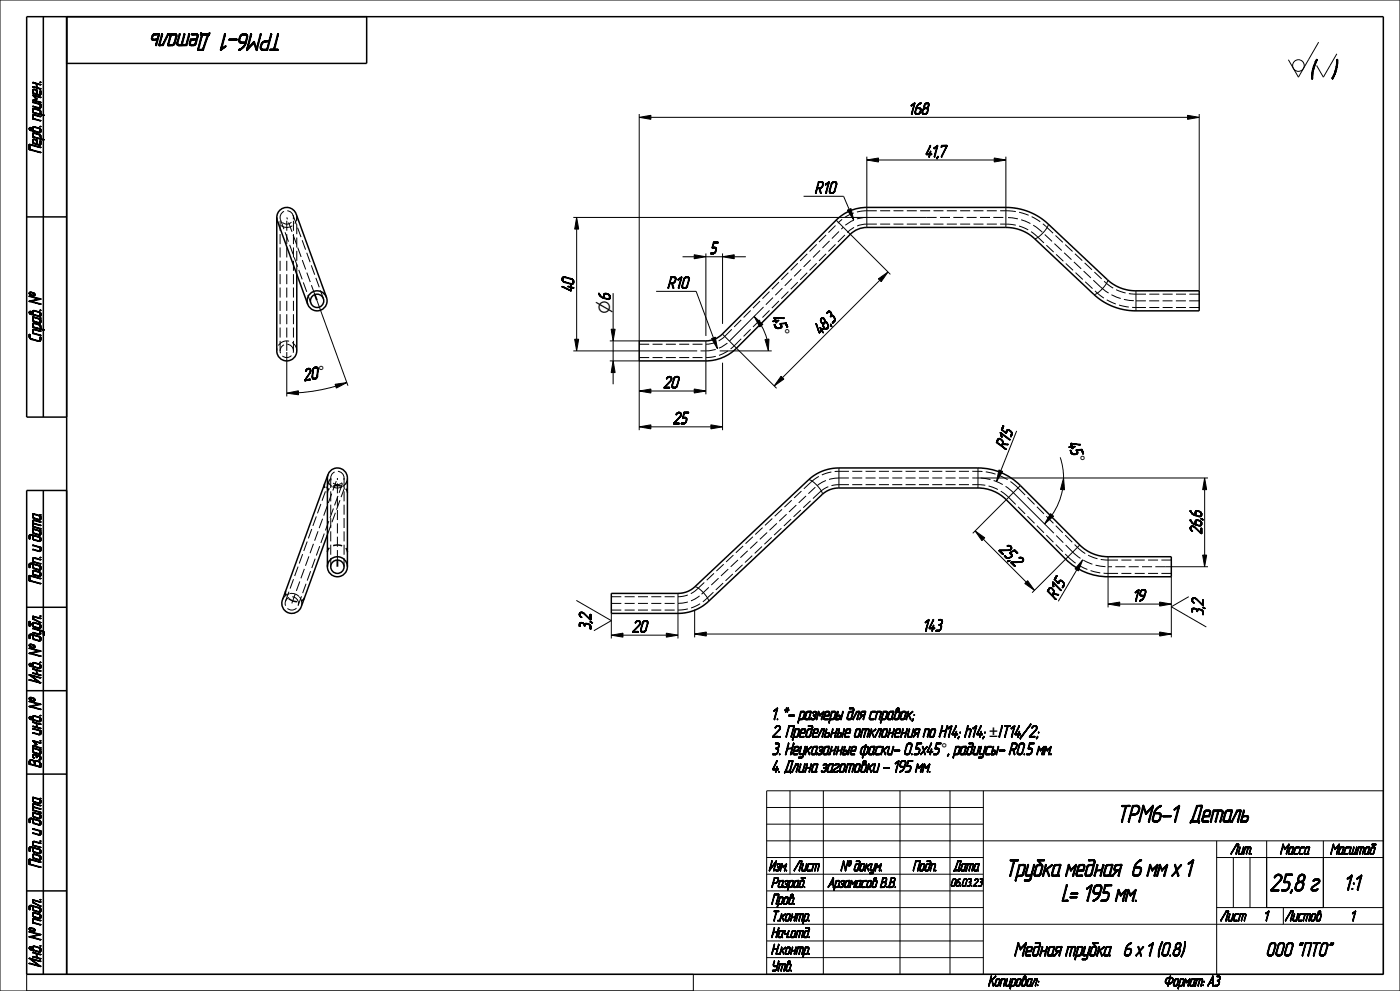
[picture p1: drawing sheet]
<svg xmlns="http://www.w3.org/2000/svg" width="420mm" height="297mm" viewBox="0 0 420 297" stroke-linecap="round" stroke-linejoin="round" font-family="sans-serif">
<defs><g id="words">
<text font-size="7.5" x="393" y="23.3">(</text>
<g font-size="7.3">
<text x="66.3" y="10.1" transform="rotate(-180 66.3 10.1)">Деталь</text>
<text x="88.8" y="10.1" transform="rotate(-180 88.8 10.1)">ТРМ6-1</text>
<text x="331.2" y="246.4">ТРМ6-1</text>
<text x="353.7" y="246.4">Деталь</text>
<text x="288.4" y="262.6">Трубка медная 6 мм х 1</text>
<text x="379.2" y="267">25,8г</text>
<text x="311.1" y="270.1">L= 195 мм.</text>
</g>
<text font-size="6.6" x="401.4" y="266.8">1:1</text>
<g font-size="5.9">
<text x="293.6" y="286.5">Медная трубка</text>
<text x="339.3" y="286.5">6 х 1 (0.8)</text>
<text x="374.4" y="286.5">ООО &quot;ПТО&quot;</text>
</g>
<g font-size="5.1">
<text x="272.8" y="34.3">168</text>
<text x="277.6" y="47.1">41,7</text>
<text x="12.3" y="52.3" transform="rotate(-90 12.3 52.3)">Перв. примен.</text>
<text x="244.6" y="57.9">R10</text>
<text x="213" y="76.1">5</text>
<text x="172.1" y="87.4" transform="rotate(-90 172.1 87.4)">40</text>
<text x="200.3" y="86.4">R10</text>
<text x="231.4" y="95.3" transform="rotate(67 231.4 95.3)">45°</text>
<text x="246.2" y="100.5" transform="rotate(-45 246.2 100.5)">48,3</text>
<text x="12.3" y="106.6" transform="rotate(-90 12.3 106.6)">Справ. №</text>
<text x="91.3" y="114.2" transform="rotate(-10 91.3 114.2)">20°</text>
<text x="199" y="116.3">20</text>
<text x="201.9" y="127.1">25</text>
<text x="301.8" y="134.8" transform="rotate(-68 301.8 134.8)">R15</text>
<text x="320.4" y="132.9" transform="rotate(71 320.4 132.9)">45°</text>
<text x="360.5" y="160.1" transform="rotate(-90 360.5 160.1)">26,6</text>
<text x="299.5" y="164.9" transform="rotate(45 299.5 164.9)">25,2</text>
<text x="316.7" y="179.8" transform="rotate(-59 316.7 179.8)">R15</text>
<text x="340" y="180.2">19</text>
<text x="361" y="184.5" transform="rotate(-90 361 184.5)">3 ,2</text>
<text x="177.3" y="188.8" transform="rotate(-90 177.3 188.8)">3 ,2</text>
<text x="189.6" y="189.5">20</text>
<text x="277" y="189.1">143</text>
<text x="12.3" y="210.4" transform="rotate(-90 12.3 210.4)">Инв. № дубл.Подп. и дата</text>
<text x="231.6" y="215.7">1. *- размеры для справок;</text>
<text x="231.6" y="220.9">2. Предельные отклонения по H14; h14;</text>
<text x="231.6" y="226.2">3. Неуказанные фаски- 0.5х45</text>
<text x="231.6" y="231.4">4. Длина заготовки - 195 мм.</text>
<text x="12.3" y="295.7" transform="rotate(-90 12.3 295.7)">Инв. № подл.Подп. и датаВзам. инв. №</text>
</g>
<g font-size="4.8">
<text x="183.1" y="94.1" transform="rotate(-90 183.1 94.1)">⌀6</text>
<text x="183.1" y="94.1" transform="rotate(-90 183.1 94.1)">⌀</text>
<text x="233.1" y="99.4" transform="rotate(67 233.1 99.4)">°</text>
<text x="96" y="113.3" transform="rotate(-10 96 113.3)">°</text>
<text x="321.8" y="137.2" transform="rotate(71 321.8 137.2)">°</text>
<text x="296.8" y="220.9">±IT14/2;</text>
<text x="296.8" y="220.9">±</text>
<text x="282.4" y="226.2">°, радиусы- R0.5 мм.</text>
</g>
<g font-size="4.4">
<text x="368" y="256">Лит.</text>
<text x="382" y="256">Масса Масштаб</text>
<text x="228.6" y="261">Изм.</text>
<text x="237" y="261">Лист</text>
<text x="248.5" y="261">№ докум.</text>
<text x="271.6" y="261">Подп.</text>
<text x="285.2" y="261">Дата</text>
<text x="231.4" y="266">Pазраб.</text>
<text x="248.4" y="266">Арзамасов В.В.</text>
<text x="231.4" y="271">Пров.</text>
<text x="231.4" y="276">Т.контр.</text>
<text x="231.4" y="281">Нач.отд.</text>
<text x="365" y="276">Лист</text>
<text x="378.8" y="276">1 Листов</text>
<text x="404.8" y="276">1</text>
<text x="231.4" y="286">Н.контр.</text>
<text x="231.4" y="291">Утв.</text>
<text x="296.5" y="295.5">Копировал:</text>
<text x="363.4" y="295.5">Формат: А3</text>
</g>
<text font-size="3.4" x="283.4" y="265.7">06.03.23</text>
</g></defs>
<g fill="#000">
<path d="M400.9 19l.5-.2-.5 .6zM401.4 18.8l-.1 .6h-.4zM400.9 18l.5-.1zM400.9 18l.5-.1v.3zM400.9 18.4l.5-.2-.5 .5zM401.4 18.2v.6l-.5-.1zM401 17.9h.4zM401.1 17.8h.2zM400.9 19.4h.4l-.5 .7zM401 17.9l.3-.1zM400.9 18l.5 .2-.5 .2zM400.9 18.7l.5 .1-.5 .2z"/>
<path d="M191.8 35.2l3.5-.6v1.2zM356.3 34.6l3.5 .6-3.5 .6zM399.6 23.4l.7-.5zM399.6 23.5l.7-.6zM399.6 23.5l.7-.6-.4 .6zM399.6 23.6l.3-.1zM399.7 23.6h.2zM400.1 22.5l.5-.4-.7 .7zM399.9 22.8l.7-.7-.3 .8zM399.6 23.6h.3zM399.6 23.5h.3zM400.3 21.7l.5-.2-.6 .6z"/>
<path d="M400.8 21.5l-.2 .6h-.4zM399.9 22.8l.4 .1-.7 .5zM400.4 21.6l.4-.1-.5 .2zM400.5 21.2l.5-.5-.6 .7zM401 20.7l-.2 .8-.4-.1zM400.6 21l.4-.3-.5 .5zM400.2 22.1h.4l-.5 .4zM401.2 20.1l-.2 .6h-.4zM401.3 19.4l-.1 .7h-.4zM400.4 21.4l.4 .1-.4 .1zM400.6 20.7h.4l-.4 .3zM400.8 20.1h.4l-.6 .6z"/>
<path d="M260 48l3.5-.6v1.2zM298.3 47.4l3.5 .6-3.5 .6zM173 65.2l.6 3.5h-1.2zM208.3 76.3l3.5 .6-3.5 .6zM216.8 76.9l3.5-.6v1.2zM254.2 63l1.1-.5 .8 3.5zM226.2 94.8l2.7 2.4-1 .8zM263.5 83.6l2.9-2.1-2 2.9zM86 117.8l3.5-.7 .1 1.2zM100.5 115.2l3.5-.5-3.1 1.6zM172.4 101.7h1.2l-.6 3.5zM183.3 98.7h1.2l-.6 3.5z"/>
<path d="M183.9 108.2l.6 3.5h-1.2zM191.8 117.2l3.5-.6v1.2zM208.3 116.6l3.5 .6-3.5 .6zM213.5 101.5l1.1-.5 .6 3.5zM229.5 101.8l1.2-.2-.2 3.6zM234.3 112.8l.9 .8-2.9 2.1zM191.8 127.9l3.5-.6v1.2zM213.3 127.3l3.5 .6-3.5 .6zM292.5 159.1l2.9 2.1-.8 .8zM299.7 140.8l1.1 .5-1.9 3zM315.2 153.9l.9 .8-2.7 2.3zM319.1 143.3l.3 3.5-1.2-.1z"/>
<path d="M361.4 143.3l.6 3.5h-1.2zM307.4 174.9l.9-.9 2 2.9zM324.8 167.8l-1.3 3.3-1-.6zM360.8 166.4h1.2l-.6 3.5zM183.4 190.4l3.5-.6v1.2zM199.9 189.8l3.5 .6-3.5 .6zM208.4 190l3.5-.6v1.2zM332.4 181l3.5-.6v1.2zM347.9 180.4l3.5 .6-3.5 .6zM347.9 189.4l3.5 .6-3.5 .6zM337.3 285.8l.3-.1zM337.3 285.9l.3-.1z"/>
<path d="M337.3 286h.3zM337.9 284.5l-.3 1.2h-.3zM337.3 286.1h.4zM337.3 286.2h.5zM337.3 285.7h.3zM337.3 285.8h.3zM337.3 285.9h.3zM337.4 286.3l.5-.1zM337.6 284.4l.3 .1-.6 1.2zM337.4 286.3l.6-.1zM337.4 286.3l.9-.1zM337.4 286.3l1-.1z"/>
<path d="M337.4 286.3h1.5zM349.5 294.1l.3-.1zM349.5 294.2l.3-.1zM349.5 294.4h.3zM349.6 294l.2-.2zM349.6 294.5h.3zM349.6 293.8l.3-.1zM349.6 294.6h.4zM349.7 293.6l.3-.1zM349.7 294.6h.4zM349.8 293.5l.2-.1zM349.5 294.1h.3z"/>
<path d="M349.5 294.2l.3 .1zM349.6 294h.2zM349.6 293.8h.2l-.2 .2zM349.9 293.3h.4zM349.7 293.6l.2 .1-.3 .1zM349.9 294.8h1.3zM349.8 293.5h.2l-.3 .1zM350 293.2h.5zM349.8 293.5l.3-.2zM349.9 293.3h.2l-.3 .2zM349.8 294.7h.5zM350.2 293.1h1.6z"/>
<path d="M350.1 294.9l.9-.1zM349.8 294.7h.7zM350.6 294.9l-.1 .5h-.2zM350.3 295.5l.2-.1zM350.3 295.5h.2zM350.4 293h1.3zM349.9 293.3l.5-.1zM350.2 294.9l.8-.1zM351.1 293.2l-.4 1.5h-.2zM349.8 294.7h.9zM350.5 292.9h1zM350.3 295.4h.2z"/>
<path d="M350.5 293.2l1.3-.1zM350.4 294.9l.6-.1zM350.4 294.9h.2l-.3 .5zM349.8 294.7h1.1zM350.6 293.2l1.2-.1zM350.6 294.9l.4-.1zM350.8 294.9l.2-.1zM351.2 292.6l-.3 .3zM350.5 292.9h.6zM350.5 292.9h.4zM350.9 294.7l.6-.1zM351 292.6h.2z"/>
<path d="M351 292.5h.2zM350.8 293.2l1-.1zM350.8 293.2h.3l-.6 1.5zM350.5 292.9h.8zM350.1 294.9l1-.1zM349.9 294.8h1.2zM351.2 294.6l.5-.1zM351 292.6h.2l-.3 .3zM351.1 293.2l.7-.1zM349.8 294.7h1.6zM349.9 294.8l1.5-.1zM351.3 293.2l.5-.1z"/>
<path d="M351.4 293.2h.5zM351.5 294.4l.3-.1-.4 .2zM351.4 294.5l.4-.2zM350.4 293l1.1-.1zM351 294.6h.5zM351.6 294.3l.3-.1zM351.5 293.2h.4zM351.6 293.3h.4zM350.2 293.1l1.5-.1zM351.7 294.1l.2-.1zM351.3 294.5h.4zM351.7 293.3l.3 .1z"/>
<path d="M351.7 294l.3-.2zM351.8 293.4l.2 .1zM351.8 293.8l.2-.1zM350 293.2l1.8-.1zM351.8 293.6l.2-.1zM351.8 293.7l.2-.1zM351.6 294.3h.2zM351.7 294.1l.2 .1zM351.7 294h.2zM351.8 293.8h.2l-.3 .2zM352.6 293.8l-.4 1.3h-.2zM352 295.2h.3z"/>
<path d="M352 295.3h.4zM351.8 293.6h.2zM351.8 293.7h.2zM352 295.4l1.2-.1zM352.1 295.5l1-.1zM352.2 295.5h.8zM352 295.2l.2-.1zM352 295.1h.2zM352 295.3h.3zM352.3 293.8l.3-.1zM352.3 295.5h.6zM352.3 293.7h.4z"/>
<path d="M352.4 293.6h.3zM352 295.4l.8-.1zM352.5 293.5l1-.1zM352.5 293.5h1.1zM352.3 293.8h.3l-.6 1.3zM352.3 293.7h.3zM352.4 293.6l.3 .1zM352.7 293.4h.8zM352.8 295.5h.1zM352.5 293.6l1.1-.1zM352.4 293.6h.4zM352.8 295.3l.4-.1z"/>
<path d="M352.7 293.4h.6zM352.7 293.4h.2zM352.2 295.5h.7zM353 295.2h.3zM352.1 295.5h.9zM353.1 295.2l.2-.1zM353.6 293.8l-.3 1.3h-.2zM352 295.4h1.1zM352.8 293.6l.8-.1zM353.2 293.6h.4zM352.9 295.3l.3-.1zM352.7 293.4h.7z"/>
<path d="M353.1 295.1h.2zM353.7 295.5l-.2 .8h-.1zM353.4 296.3h.1zM353.3 293.6h.3zM353.4 293.7l.2-.1zM353.4 293.7h.2zM353.4 293.8l.2-.1zM352.6 293.4h.9zM353.4 293.8h.2l-.5 1.3zM353.8 295.3h.6l-.7 .2zM353.8 295.3l-.4 1zM354 293.5h1.2z"/>
<path d="M354.1 293.4h1zM354.1 293.4h.8zM354.2 293.6l-.8 2.7zM354 293.5l.2 .1-.8 2.7zM353.7 295.5h.9zM354.4 295.5h.2zM353.7 295.5l.8-.2zM354.5 295.3l.4-.1zM353.7 295.5l1.1-.2zM354.6 295.2h.3zM354.7 295.2l.2-.1zM355.3 293.8l-.4 1.3h-.2z"/>
<path d="M353.7 295.5l1-.1zM354.2 293.6l1-.1zM354.9 293.6h.4zM354.7 295.2h.2zM354.1 293.4h.9zM354.7 295.1h.2zM355 293.6h.3zM355 293.7l.3-.1zM355 293.7h.3zM355 293.8l.3-.1zM355.7 293.8l-.4 1.6h-.2zM355.1 295.4h.2z"/>
<path d="M355.1 295.5h.2zM355 293.8h.3l-.6 1.3zM355.1 295.4l.2 .1zM355.6 293.4h.1zM355.5 293.5l.2-.1v.4zM355.7 293.4l.4 .8-.4-.4zM355.5 293.5l.2 .3-.6 1.6zM356.1 294.2l.6-.4-.8 .7zM355.9 294.5l.8-.7zM355.7 293.8l.4 .4-.2 .3zM355.9 294.5h.2zM357.1 293.5l-.8 1.9 .4-1.6z"/>
<path d="M357.1 293.5l-.5 1.9h-.3zM356.3 295.5l.3-.1zM356.4 295.5h.1zM356.3 295.5h.2zM356.3 295.4h.3zM356.9 293.4h.1zM357.5 293.8l-.4 1.3h-.2zM356.9 295.2h.3zM356.9 295.3h.4zM356.1 294.2l1-.8zM356.9 293.4h.1l-.9 .8zM356.1 294.2l1-.7z"/>
<path d="M357 295.5l.9-.1zM357.1 295.5l.8-.1zM356.9 295.2l.2-.1zM356.9 295.1h.2zM356.9 295.3h.3zM357.2 293.8l.3-.1zM357.2 295.5h.7zM357.2 293.7h.4zM357.3 293.6h.3zM356.9 295.4l.8-.1zM357.4 293.6l1.2-.1zM357.2 293.8h.3l-.6 1.3z"/>
<path d="M357.2 293.7h.3zM357.5 293.4h1.1zM357.3 293.6l.3 .1zM357.6 293.4h1zM357.7 295.5h.2zM357.3 293.6h.4zM357.4 293.6h.3zM357.7 295.3h.6zM356.9 295.4l1.4-.1zM357.6 293.4h.9zM357.6 293.4h.2zM357.8 295.3l.4-.1z"/>
<path d="M357.8 295.3h.4zM357.1 295.5h.8zM358 295.2h.2zM358.3 293.6l.3-.1-.6 1.6zM358.6 293.5l-.4 1.6h-.2zM356.9 295.4h1.4zM358 295.4h.3zM357 295.5l1-.1zM356.9 295.4h1.1zM358.1 295.4h.2zM358.1 295.5l.2-.1zM358.1 295.5h.2z"/>
<path d="M358 295.2l.2-.1zM358 295.1h.2zM357.9 295.2h.3zM357.7 295.3h.5zM357.7 293.6l.9-.1zM359.2 293.6l-.5 1.8h-.2zM358.5 295.4h.2zM358.5 295.5h.2zM357.4 293.5l1.2-.1zM358.5 295.4l.2 .1zM359 293.5h1.8zM359 293.4h1.7z"/>
<path d="M359 293.4h1.5zM359 293.5l.2 .1-.7 1.8zM360 293.6l-.4 1.8h-.2zM359.4 295.5l.2-.1zM359.4 295.5h.2zM359.4 295.5h.1zM359.4 295.4h.2zM359.2 293.6l1.6-.1zM359.8 293.6l1-.1zM359.8 293.6h.2l-.6 1.8zM360.2 295.5l.2-.1zM360.8 293.8l-.4 1.6h-.2z"/>
<path d="M360.2 295.5h.2zM360.2 295.4h.2zM360 293.6l.8-.1zM360.5 293.6h.3zM359 293.4h1.6zM360.6 293.7h.3zM360.6 293.8l.3-.1zM360.6 293.8h.2l-.6 1.6zM360.8 295.3h.3zM360.9 295.2h.2zM360.9 295.3l.2-.1zM360.9 295.4l.1-.1z"/>
<path d="M360.9 295.4h.1zM360.8 295.3h.2zM360.9 295.3h.2zM361.1 294.2l.2-.1zM361.1 294.2h.2zM361.1 294.3l.2-.1zM361.2 294.1h.1zM361.1 294.3h.2z"/>
</g>
<g fill="none" stroke="#000" stroke-width=".3">
<path d="M0 0h420v297h-420zM395.6 12.6l-6.1 10.5-3-5.2M400.9 19.4h.4l-.5 .7zM400.9 18l.5-.1zM400.9 18l.5-.1v.3zM400.9 18l.5 .2-.5 .2zM400.9 18.4l.5-.2-.5 .5zM400.9 18.7l.5 .1-.5 .2zM400.9 19l.5-.2-.5 .6zM401 17.9l.3-.1zM401 17.9h.4zM401 16.1l-4 7"/>
<path d="M401.1 17.8h.2zM401.2 17.8h.1M401.3 19.4l-.1 .7h-.4zM401.4 18.2v.6l-.5-.1zM401.4 18.8l-.1 .6h-.4zM191.8 35.2l3.5-.6v1.2zM191.8 34.2v68h-8.9M195.3 35.2h161M356.3 34.6l3.5 .6-3.5 .6zM359.8 34.2v53M399.6 23.4l.7-.5zM399.6 23.5l.7-.6z"/>
<path d="M399.6 23.5l.7-.6-.4 .6zM399.6 23.5h.3zM399.6 23.6l.3-.1zM399.6 23.6h.3zM399.7 23.6h.2zM399.7 23.7h.1M399.9 22.8l.7-.7-.3 .8zM399.9 22.8l.4 .1-.7 .5zM400.1 22.5l.5-.4-.7 .7zM400.2 22.1h.4l-.5 .4zM400.3 21.7l.5-.2-.6 .6zM400.4 21.6l.4-.1-.5 .2z"/>
<path d="M400.4 21.4l.4 .1-.4 .1zM400.5 21.2l.5-.5-.6 .7zM400.6 21l.4-.3-.5 .5zM400.6 20.7h.4l-.4 .3zM400.8 20.1h.4l-.6 .6zM400.8 21.5l-.2 .6h-.4zM401 20.7l-.2 .8-.4-.1zM401.2 20.1l-.2 .6h-.4zM241.1 58.8h12l1.6 3.9M260 48l3.5-.6v1.2zM260 47v21.2M263.5 48h34.8"/>
<path d="M298.3 47.4l3.5 .6-3.5 .6zM301.8 47v21.2M172 65.2h106M173 65.2l.6 3.5h-1.2zM173 68.7v33M204.8 76.9h3.5M208.3 76.3l3.5 .6-3.5 .6zM211.8 75.9v24.8M216.8 76.9l3.5-.6v1.2zM216.8 75.9v21.2M220.3 76.9h3.5M250.9 66l16.2 16.2"/>
<path d="M254.2 63l1.1-.5 .8 3.5zM314.4 67.1l.1 .2a8 8 0 0 1-3.7 4.2h-.5M95.1 90l9.3 25.6M183.3 98.7h1.2l-.6 3.5zM183.9 87.8v10.9M196.8 87.3h12l5.2 14M226.2 94.8l2.7 2.4-1 .8zM226.9 94.1l-8.1 8.1M228.4 97.6l.9 1.7 .8 2.4M263.5 83.6l2.9-2.1-2 2.9zM263.9 84l-29.2 29.2M332.2 83.8l.1 .2a8 8 0 0 1-3.7 4.2h-.5"/>
<path d="M340.8 87.2v6M86 117.8l3.5-.7 .1 1.2zM86 105.5v13.3M100.5 115.2l3.5-.5-3.1 1.6zM100.7 115.7l-5 1.2-6.2 .8M172 105.2h34.2M172.4 101.7h1.2l-.6 3.5zM182.9 108.2h8.9v20.7M183.9 108.2l.6 3.5h-1.2zM183.9 102.2v6M183.9 111.7v3.5M191.8 117.2l3.5-.6v1.2z"/>
<path d="M195.3 117.2h13M208.3 116.6l3.5 .6-3.5 .6zM211.8 102.2v16M213.5 101.5l1.1-.5 .6 3.5zM215.9 105.2h15.6M216.7 100.1l16.3 16.3M216.8 108.7v20.2M229.5 101.8l1.2-.2-.2 3.6zM234.3 112.8l.9 .8-2.9 2.1zM191.8 127.9l3.5-.6v1.2zM195.3 127.9h18M213.3 127.3l3.5 .6-3.5 .6z"/>
<path d="M305 129.1l-4.8 12M318.1 137.1a19.5 19.5 0 0 1 1 6.2M242.6 143.8a7.3 7.3 0 0 1 4.1 4.1v.3M251.7 140.3v6M292.5 159.1l2.9 2.1-.8 .8zM292.6 143.3h69.8M293.4 140.3v6M299.7 140.8l1.1 .5-1.9 3zM304 147.6l10.1 10.1M306.1 145.5l-14.3 14.3M315.2 153.9l.9 .8-2.7 2.3zM318.8 146.7a19.5 19.5 0 0 1-3.2 7.6"/>
<path d="M319.1 143.3l.3 3.5-1.2-.1zM361.4 143.3l.6 3.5h-1.2zM361.4 146.8v19.6M172.9 179.9l10.5 6.1-5.2 3M203.4 177.8v13.6M208.4 175.9h.1a7.3 7.3 0 0 1 4.1 4.1l-.1 .3M295 161.6l12.9 12.9M307.4 174.9l.9-.9 2 2.9zM323 170.8l-5.5 9.4M323.9 163.3l-14.3 14.3M324.8 167.8l-1.3 3.3-1-.6zM332.4 166.9v15.1"/>
<path d="M349.6 169.9h12.8M351.4 172.9v18.1M356.6 178.8l-5.2 3 10.5 6.1M360.8 166.4h1.2l-.6 3.5zM183.4 190.4l3.5-.6v1.2zM183.4 183.8v7.6M186.9 190.4h13M199.9 189.8l3.5 .6-3.5 .6zM208.4 190l3.5-.6v1.2zM208.4 182.7v8.3M211.9 190h136M332.4 181l3.5-.6v1.2z"/>
<path d="M335.9 181h12M347.9 180.4l3.5 .6-3.5 .6zM347.9 189.4l3.5 .6-3.5 .6zM230 237h185v55h-185zM237 237v25M247 237v55M270 237v55M285 237v55M295 237v55M230 242h65M230 247h65M230 252h185"/>
<path d="M230 257h65M365 257h50M365 252v40M370 257v15M375 257v15M380 252v20M397 252v20M230 262h65M230 267h65M230 272h65M230 277h185M365 272h50"/>
<path d="M8 292h200v5M230 282h65M230 287h65M337.3 285.8l.3-.1zM337.3 285.8h.3zM337.3 285.9l.3-.1zM337.3 285.9h.3zM337.3 286h.3zM337.3 285.7h.3zM337.3 286.1h.4zM337.3 286.2h.5zM337.4 286.3l1-.1z"/>
<path d="M337.4 286.3l.9-.1zM337.4 286.3l.6-.1zM337.4 286.3l.5-.1zM337.4 286.3h1.5zM337.6 284.4l.3 .1-.6 1.2zM337.9 284.5l-.3 1.2h-.3zM349.5 294.1l.3-.1zM349.5 294.1h.3zM349.5 294.2l.3-.1zM349.5 294.2l.3 .1zM349.5 294.4h.3zM349.6 294l.2-.2z"/>
<path d="M349.6 294h.2zM349.6 294.5h.3zM349.6 293.8l.3-.1zM349.6 293.8h.2l-.2 .2zM349.6 294.6h.4zM349.7 293.6l.3-.1zM349.7 293.6l.2 .1-.3 .1zM349.7 294.6h.4zM349.8 293.5l.3-.2zM349.8 293.5l.2-.1zM349.8 293.5h.2l-.3 .1zM349.8 294.7h1.1z"/>
<path d="M349.8 294.7h.9zM349.8 294.7h.7zM349.8 294.7h.5zM349.8 294.7h1.6zM349.9 293.3l.5-.1zM349.9 293.3h.4zM349.9 293.3h.2l-.3 .2zM349.9 294.8l1.5-.1zM349.9 294.8h1.3zM349.9 294.8h1.2zM350 293.2l1.8-.1zM350 293.2h.5z"/>
<path d="M350.1 294.9l1-.1zM350.1 294.9l.9-.1zM350.2 293.1l1.5-.1zM350.2 293.1h1.6zM350.2 294.9l.8-.1zM350.3 295.4h.2zM350.3 295.5l.2-.1zM350.3 295.5h.2zM350.5 295.5h.1M350.4 293l1.1-.1zM350.4 293h1.3zM350.4 295.5h.1"/>
<path d="M350.4 294.9l.6-.1zM350.4 294.9h.2l-.3 .5zM350.5 292.9h.8zM350.5 292.9h.6zM350.5 292.9h.4zM350.5 292.9h1zM350.5 293.2l1.3-.1zM350.6 293.2l1.2-.1zM350.6 294.9l.4-.1zM350.6 294.9l-.1 .5h-.2zM350.8 293.2l1-.1zM350.8 293.2h.3l-.6 1.5z"/>
<path d="M350.8 294.9l.2-.1zM350.9 294.7l.6-.1zM351 292.6h.2zM351 292.6h.2l-.3 .3zM351.1 292.5h.1M351 292.5h.2zM351 294.6h.5zM351.1 293.2l.7-.1zM351.1 293.2l-.4 1.5h-.2zM351.2 294.6l.5-.1zM351.2 292.6l-.3 .3zM351.3 294.5h.4z"/>
<path d="M351.3 293.2l.5-.1zM351.4 293.2h.5zM351.4 294.5l.4-.2zM351.5 294.4l.3-.1-.4 .2zM351.5 293.2h.4zM351.6 294.3l.3-.1zM351.6 294.3h.2zM351.6 293.3h.4zM351.7 294.1l.2-.1zM351.7 294.1l.2 .1zM351.7 293.3l.3 .1zM351.7 294l.3-.2z"/>
<path d="M351.7 294h.2zM351.8 293.4l.2 .1zM351.8 293.8l.2-.1zM351.8 293.8h.2l-.3 .2zM351.8 293.6l.2-.1zM351.8 293.6h.2zM351.8 293.7l.2-.1zM351.8 293.7h.2zM352 295.2l.2-.1zM352 295.1h.2zM352 295.2h.3zM352 295.3h.3z"/>
<path d="M352 295.3h.4zM352 295.4l1.2-.1zM352 295.4l.8-.1zM352 295.4h1.1zM352.1 295.5l1-.1zM352.1 295.5h.9zM352.2 295.5h.8zM352.2 295.5h.7zM352.3 295.5h.6zM352.3 293.8l.3-.1zM352.3 293.8h.3l-.6 1.3zM352.3 293.7h.4z"/>
<path d="M352.3 293.7h.3zM352.4 293.6h.4zM352.4 293.6h.3zM352.4 293.6l.3 .1zM352.5 293.6l1.1-.1zM352.5 293.5l1-.1zM352.5 293.5h1.1zM352.6 293.8l-.4 1.3h-.2zM352.6 293.4h.9zM352.7 293.4h.7zM352.7 293.4h.6zM352.7 293.4h.2z"/>
<path d="M352.7 293.4h.8zM352.8 295.5h.1zM352.8 293.6l.8-.1zM352.8 295.3l.4-.1zM352.9 295.3l.3-.1zM353 295.2h.3zM353.1 295.2l.2-.1zM353.1 295.1h.2zM353.2 293.6h.4zM353.3 293.6h.3zM353.4 296.3h.1zM353.4 293.7l.2-.1z"/>
<path d="M353.4 293.7h.2zM353.5 296.3h.1M353.4 293.8l.2-.1zM353.4 293.8h.2l-.5 1.3zM353.6 293.8l-.3 1.3h-.2zM353.7 295.5h.9zM353.7 295.5l1-.1zM353.7 295.5l1.1-.2zM353.7 295.5l.8-.2zM353.7 295.5l-.2 .8h-.1zM353.8 295.3h.6l-.7 .2zM353.8 295.3l-.4 1z"/>
<path d="M354 293.5h1.2zM354 293.5l.2 .1-.8 2.7zM354.1 293.4h1zM354.1 293.4h.9zM354.1 293.4h.8zM354.2 293.4h.1M354.2 293.6l1-.1zM354.2 293.6l-.8 2.7zM354.4 295.5h.2zM354.5 295.3l.4-.1zM354.6 295.2h.3zM354.7 295.2l.2-.1z"/>
<path d="M354.7 295.2h.2zM354.7 295.1h.2zM354.9 293.6h.4zM355 293.6h.3zM355 293.7l.3-.1zM355 293.7h.3zM355 293.8l.3-.1zM355 293.8h.3l-.6 1.3zM355.1 295.4h.2zM355.1 295.4l.2 .1zM355.1 295.5h.2zM355.2 295.5h.1"/>
<path d="M355.1 295.5h.1M355.3 293.8l-.4 1.3h-.2zM355.5 293.5l.2-.1v.4zM355.5 293.5l.2 .3-.6 1.6zM355.6 293.4h.1zM355.7 293.4h.1M355.6 293.4h.1M355.7 293.8l.4 .4-.2 .3zM355.7 293.8l-.4 1.6h-.2zM355.7 293.4l.4 .8-.4-.4zM355.9 294.5l.8-.7zM355.9 294.5h.2z"/>
<path d="M356 294.5h.1M356.1 294.5h.1M356.1 294.2l1-.7zM356.1 294.2l1-.8zM356.1 294.2l.6-.4-.8 .7zM356.3 295.4h.3zM356.3 295.5l.3-.1zM356.3 295.5h.2zM356.4 295.5h.1zM356.4 295.5h.1M356.9 293.4h.1zM357 293.4h.1"/>
<path d="M356.9 293.4h.1l-.9 .8zM356.9 295.2l.2-.1zM356.9 295.1h.2zM356.9 295.2h.3zM356.9 295.3h.3zM356.9 295.3h.4zM356.9 293.4h.1M356.9 295.4l1.4-.1zM356.9 295.4l.8-.1zM356.9 295.4h1.4zM356.9 295.4h1.1zM357 295.5l1-.1z"/>
<path d="M357 295.5l.9-.1zM357.1 293.5l-.8 1.9 .4-1.6zM357.1 293.5l-.5 1.9h-.3zM357.1 295.5l.8-.1zM357.1 295.5h.8zM357.2 295.5h.7zM357.2 293.8l.3-.1zM357.2 293.8h.3l-.6 1.3zM357.2 293.7h.4zM357.2 293.7h.3zM357.3 293.6h.4zM357.3 293.6h.3z"/>
<path d="M357.3 293.6l.3 .1zM357.4 293.6h.3zM357.4 293.6l1.2-.1zM357.4 293.5l1.2-.1zM357.5 293.8l-.4 1.3h-.2zM357.5 293.4h1.1zM357.6 293.4h1zM357.6 293.4h.9zM357.6 293.4h.2zM357.7 295.5h.2zM357.7 293.6l.9-.1zM357.7 295.3h.5z"/>
<path d="M357.7 295.3h.6zM357.8 295.3l.4-.1zM357.8 295.3h.4zM357.9 295.2h.3zM358 295.2l.2-.1zM358 295.2h.2zM358 295.1h.2zM358 295.4h.3zM358.1 295.4h.2zM358.1 295.5l.2-.1zM358.1 295.5h.2zM358.2 295.5h.1"/>
<path d="M358.3 293.6l.3-.1-.6 1.6zM358.5 295.4h.2zM358.5 295.4l.2 .1zM358.5 295.5h.2zM358.7 295.5h.1M358.6 295.5h.1M358.6 293.5l-.4 1.6h-.2zM359 293.5h1.8zM359 293.5l.2 .1-.7 1.8zM359 293.4h1.7zM359 293.4h1.6zM359 293.4h1.5z"/>
<path d="M359.1 293.4h.1M359.2 293.6l1.6-.1zM359.2 293.6l-.5 1.8h-.2zM359.4 295.4h.2zM359.4 295.5l.2-.1zM359.4 295.5h.2zM359.4 295.5h.1zM359.4 295.5h.1M359.8 293.6l1-.1zM359.8 293.6h.2l-.6 1.8zM360 293.6l.8-.1zM360 293.6l-.4 1.8h-.2z"/>
<path d="M360.2 295.5l.2-.1zM360.2 295.5h.2zM360.2 295.4h.2zM360.3 295.5h.1M360.5 293.6h.3zM360.6 293.7h.3zM360.6 293.8l.3-.1zM360.6 293.8h.2l-.6 1.6zM360.8 293.8l-.4 1.6h-.2zM360.8 295.3h.3zM360.8 295.3h.2zM360.9 295.2h.2z"/>
<path d="M360.9 295.3l.2-.1zM360.9 295.3h.2zM360.9 295.4l.1-.1zM360.9 295.4h.1zM360.9 295.4h.1M361 295.2h.1M360.9 295.2h.1M361.1 294.2h.2zM361.1 294.3l.2-.1zM361.1 294.3h.2zM361.1 294.2l.2-.1zM361.3 294.1h.1"/>
<path d="M361.2 294.1h.1zM361.2 294.3h.1"/>
<circle cx="389.5" cy="19.6" r="1.74"/>
</g>
<g fill="none" stroke="#000" stroke-width=".45">
<path d="M13 5v120M20 5v287M110 5v14h-90M8 65h12M83 65.2v40a3 3 0 0 0 3 3 3 3 0 0 0 3-3v-23M301.8 62.2h.1M97.9 89.1l-9-25a3 3 0 0 0-3.9-1.8 3 3 0 0 0-1.8 3.9l9.1 25M191.8 102.2h20a7 7 0 0 0 4.9-2.1l34.2-34.1a13 13 0 0 1 9.1-3.8h41.8a18.5 18.5 0 0 1 12.6 4.9l17.8 16.7a12.5 12.5 0 0 0 8.6 3.4h19v6h-19a18.5 18.5 0 0 1-12.7-5l-17.8-16.7a12.5 12.5 0 0 0-8.5-3.3h-41.8a7 7 0 0 0-4.9 2l-34.1 34.2a13 13 0 0 1-9.2 3.8h-20zM20 125h-12v-120h407v287h-407v-145h12M13 147v145M98.4 142.2l-13.7 37.6a3 3 0 0 0 1.8 3.9 3 3 0 0 0 3.9-1.8l7.8-21.6M98.2 169.9v-26.6a3 3 0 0 1 3-3 3 3 0 0 1 3 3v26.6"/>
<path d="M183.4 177.8h20a7.3 7.3 0 0 0 5-1.9l34.2-32.1a13.3 13.3 0 0 1 9.1-3.5h41.7a18 18 0 0 1 12.7 5.2l17.8 17.8a12 12 0 0 0 8.5 3.6h19v6h-19a18 18 0 0 1-12.7-5.3l-17.8-17.8a12 12 0 0 0-8.5-3.5h-41.7a7.3 7.3 0 0 0-5 1.9l-34.2 32.1a13.3 13.3 0 0 1-9.1 3.5h-20zM8 182h12M8 207h12M8 232h12M8 267h12"/>
<circle cx="95.1" cy="90.2" r="3"/>
<circle cx="95.1" cy="90.2" r="2"/>
<circle cx="101.2" cy="169.8" r="3"/>
<circle cx="101.2" cy="169.9" r="2"/>
</g>
<g fill="none" stroke="#000" stroke-width=".3" stroke-dasharray="3 1" stroke-linecap="butt">
<path d="M84.2 65.8l9.1 25M87.1 68a3 3 0 0 1-3.9-1.8M87.9 64.5l9.1 25M88 65.2a2 2 0 0 0-2.8-1.8 2 2 0 0 0-.5 3.3 2 2 0 0 0 3.3-1v-.5M88.9 64.1a3 3 0 0 1-1.8 3.9M260 67.2h41.8M260 63.2h41.8M260 63.2a12 12 0 0 0-8.4 3.5M260 65.2a10 10 0 0 0-7 2.9M260 67.2a8 8 0 0 0-5.6 2.3M278 65.2h23.8M301.8 67.2a13.5 13.5 0 0 1 9.2 3.6"/>
<path d="M301.8 63.2a17.5 17.5 0 0 1 11.9 4.6M311 70.8l17.8 16.7M312.4 69.3l-2.6-1.9-2.3-1.2-3.2-.8-2.5-.2M313.7 67.8l17.9 16.8M89 82.2v-17M94.4 88.3l-8.4-23.1M226.9 94.1l26.1-26M328.8 87.5a17.5 17.5 0 0 0 12 4.7M330.2 86l-17.8-16.7M330.2 86l2.3 1.8 2.5 1.3 2 .6 3.8 .5M331.6 84.6a13.5 13.5 0 0 0 9.2 3.6M340.8 92.2h19"/>
<path d="M340.8 88.2h19M359.8 90.2h-19M84 105.2v-40M86 105.2v-40M86 102.2a3 3 0 0 0-3 3M88 105.2v-40M88 105.2a2 2 0 0 0-2.8-1.8 2 2 0 0 0-.5 3.3 2 2 0 0 0 3.3-1v-.5M89 105.2a3 3 0 0 0-3-3M191.8 107.2h20M191.8 103.2h20M206.2 105.2h5.6M211.8 107.2a12 12 0 0 0 8.4-3.6"/>
<path d="M211.8 105.2a10 10 0 0 0 7-3M211.8 103.2a8 8 0 0 0 5.6-2.4M217.4 100.8l34.2-34.1M220.2 103.6l34.2-34.1M98.2 143.3l.4 1.5 1.1 1M99.2 143.3v26.6M99.7 145.8l1.5 .5 1.5-.5M102.7 145.8l1.1-1 .4-1.5M103.2 143.3v26.6M103.2 143.3a2 2 0 0 0-2.8-1.9 2 2 0 0 0-.5 3.4 2 2 0 0 0 3.3-1v-.5M243.2 144.5a12.3 12.3 0 0 1 8.5-3.2M246 147.5a8.3 8.3 0 0 1 5.7-2.2"/>
<path d="M251.7 145.3h41.7M251.7 143.3h40.9M251.7 141.3h41.7M251.7 143.3l-2.2 .2-1.6 .5-2.3 1.2-1 .8M302.6 149.1l17.8 17.8M302.6 149.1a13 13 0 0 0-9.2-3.8M304 147.6a15 15 0 0 0-10.6-4.3M305.4 146.2l17.8 17.8M305.4 146.2a17 17 0 0 0-12-4.9M84.7 179.8l.9-1.3 1.4-.6M87 177.9l1.6 .1 1.2 .9M89.8 178.9l.7 1.4-.1 1.6"/>
<path d="M98.2 160.3l5.8-16M101.2 167.9v-24.6M183.4 178.8h20M203.4 178.8a8.3 8.3 0 0 0 5.7-2.2M209.1 176.6l34.1-32.1M210.5 178.1l34.1-32.1M211.8 179.5l34.2-32M320.4 166.9a17 17 0 0 0 12 5M321.8 165.5l-7.7-7.8M321.8 165.5a15 15 0 0 0 10.6 4.4M323.2 164a13 13 0 0 0 9.2 3.9M332.4 171.9h19"/>
<path d="M332.4 167.9h19M349.6 169.9h-17.2M85.7 180.2l13.6-37.6M87.5 180.8l13.7-37.5M89.4 181.5l13.7-37.6M89.5 180.8a2 2 0 0 0-2.8-1.8 2 2 0 0 0-.5 3.4 2 2 0 0 0 3.3-1v-.6M183.4 182.8h20M183.4 180.8h20M203.4 182.8a12.3 12.3 0 0 0 8.4-3.3M203.4 180.8h1.3l2.5-.7 1.2-.5 2.1-1.5"/>
</g>
<path d="M94.4 88.3l.7 1.7M101.2 167.9v2" fill="none" stroke="#000" stroke-width=".55"/>
<path d="M97.4 145v1.1l.8 1.1M101.2 145.5a2.61 2.61 0 0 0-3 2.1M104.2 147.6a2.55 2.55 0 0 0-3-2.1M85.7 177.1a2.55 2.55 0 0 0 2.1 3M101.2 163.3a2.61 2.61 0 0 0-3 2.2M104.2 165.5a2.55 2.55 0 0 0-3-2.2M87.8 180.1a2.61 2.61 0 0 0 3.6-1" fill="none" stroke="#000" stroke-width=".45" stroke-dasharray="1.3 1.3 3.9 1.3" stroke-linecap="butt"/>
<use href="#words"/>
</svg>
